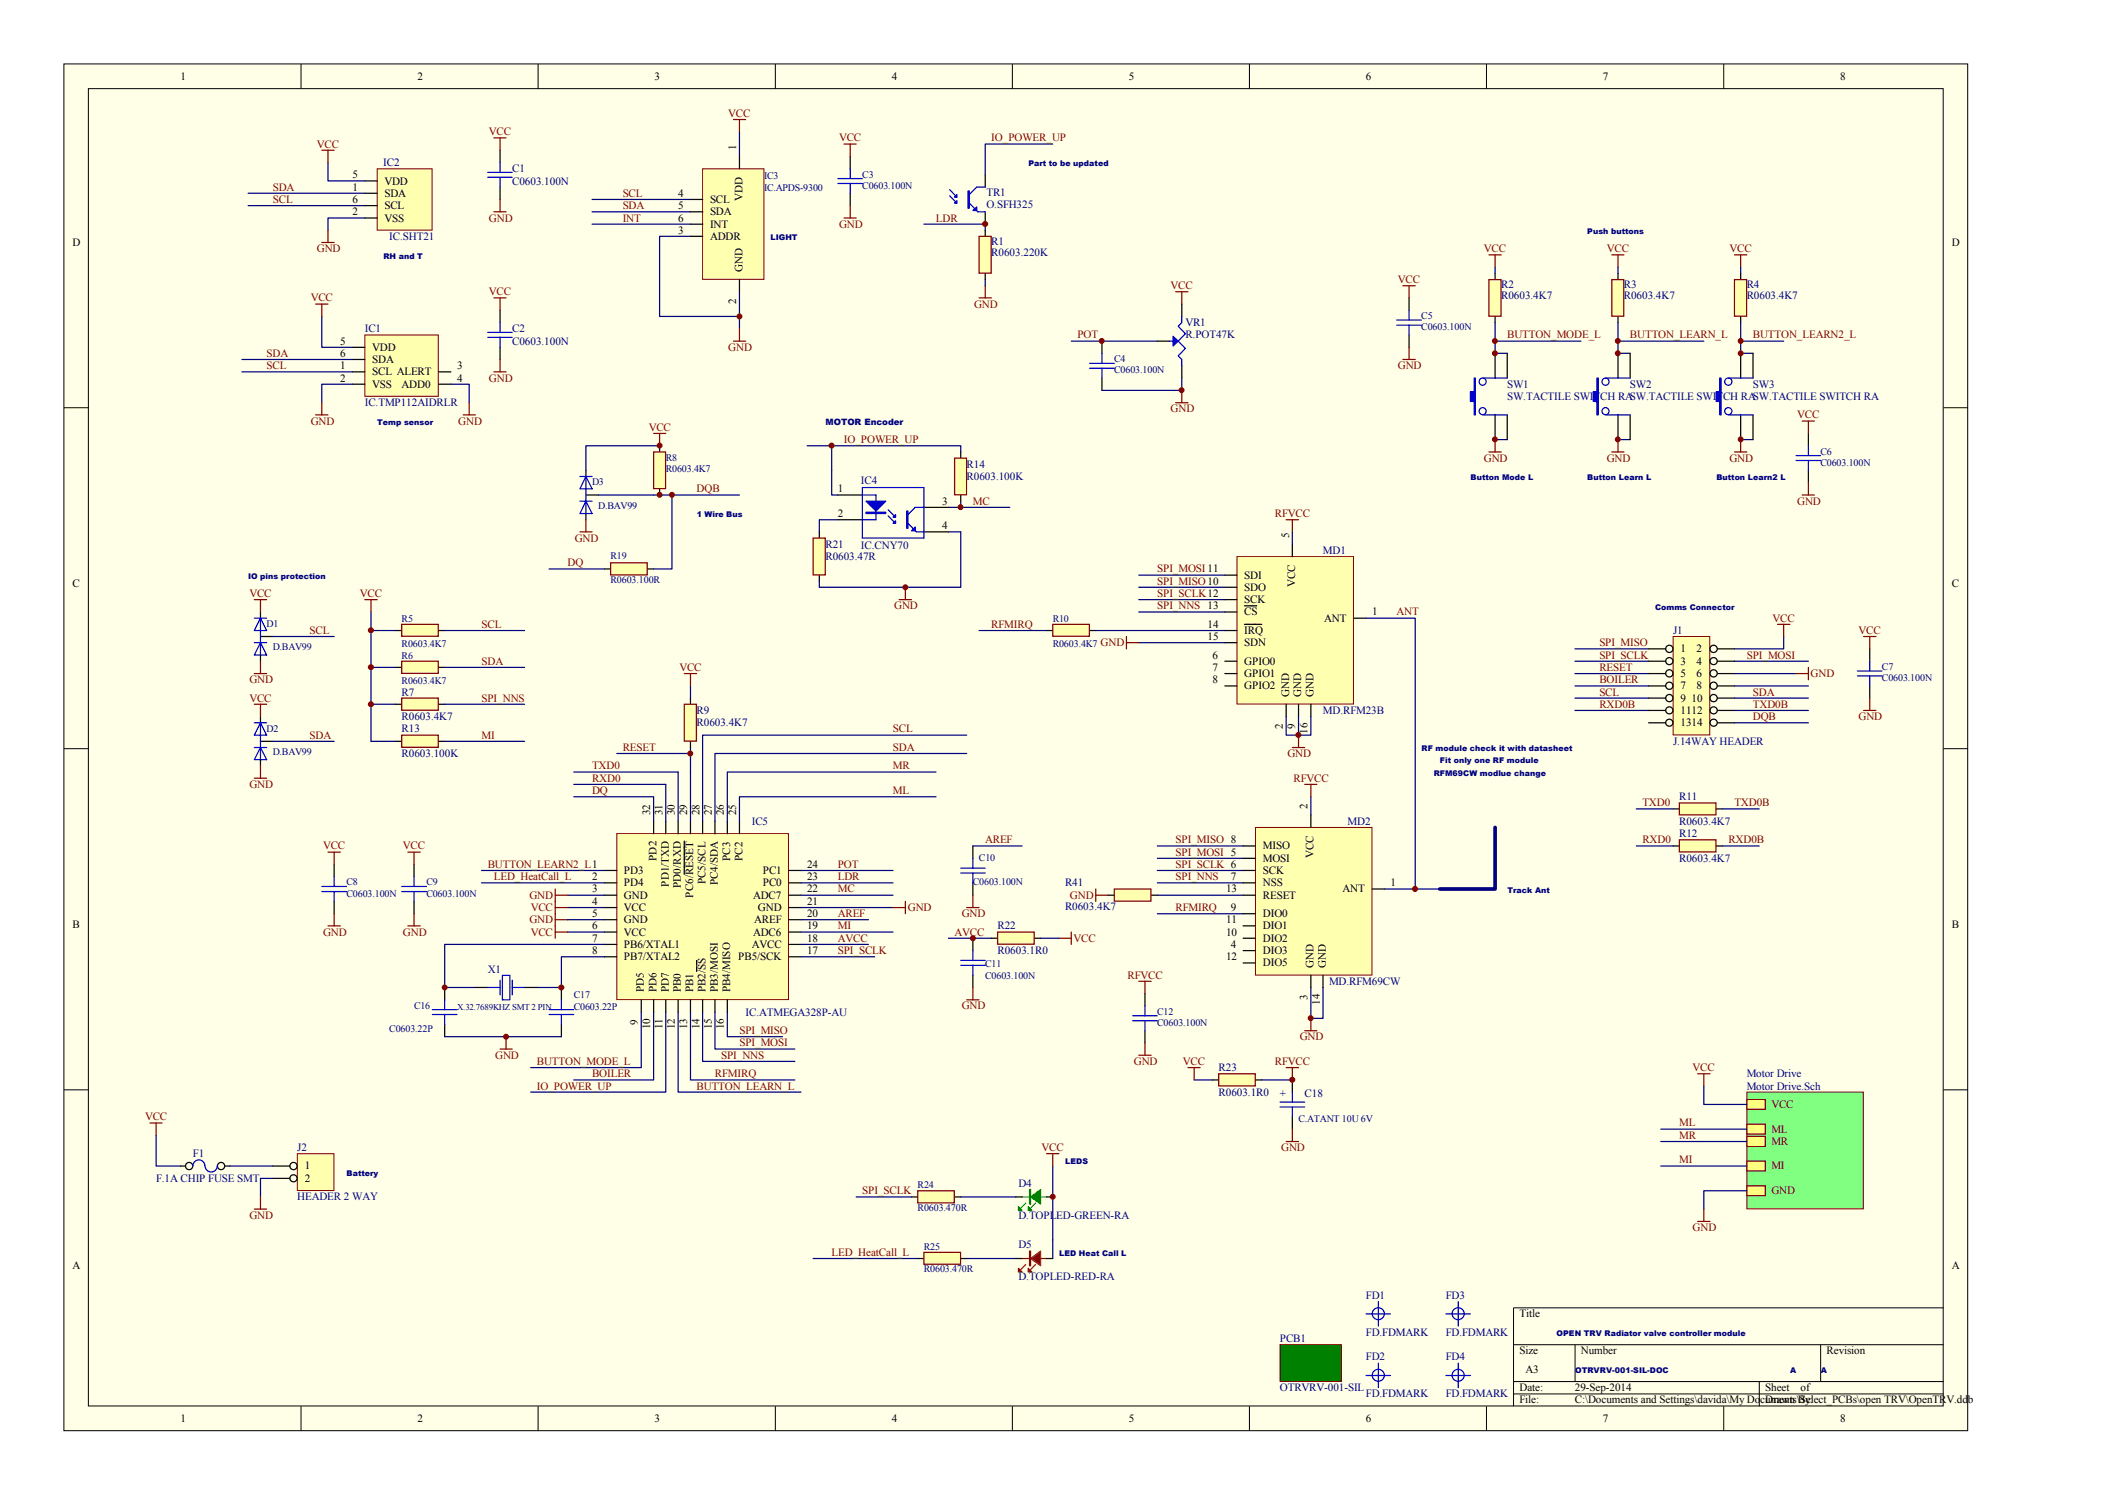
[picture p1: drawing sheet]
<svg xmlns="http://www.w3.org/2000/svg" width="420mm" height="297mm" viewBox="0 0 420 297" stroke-linecap="round" stroke-linejoin="round" font-family="sans-serif">
<defs><g id="words">
<g font-size="2.2">
<text x="35.9" y="15.9">1</text>
<text x="83" y="15.9">2</text>
<text x="130.1" y="15.9">3</text>
<text x="177.3" y="15.9">4</text>
<text x="224.4" y="15.9">5</text>
<text x="271.5" y="15.9">6</text>
<text x="318.6" y="15.9">7</text>
<text x="365.8" y="15.9">8</text>
<text x="146.3" y="29.9" transform="rotate(-90 146.3 29.9)">1</text>
<text x="70.1" y="35.5">5</text>
<text x="70.1" y="37.9">1</text>
<text x="70.1" y="40.3">6</text>
<text x="76.4" y="39.1">SDA</text>
<text x="76.4" y="36.7">VDD</text>
<text x="76.4" y="41.5">SCL</text>
<text x="134.8" y="39.1">4</text>
<text x="134.8" y="41.5">5</text>
<text x="141.1" y="40.3">SCL</text>
<text x="147.6" y="39.9" transform="rotate(-90 147.6 39.9)">VDD</text>
<text x="70.1" y="42.8">2</text>
<text x="76.4" y="44">VSS</text>
<text x="134.8" y="46.5">3</text>
<text x="134.8" y="44">6</text>
<text x="141.1" y="47.7">ADDR</text>
<text x="141.1" y="42.8">SDA</text>
<text x="141.1" y="45.2">INT</text>
<text x="14.4" y="48.9">D</text>
<text x="388" y="48.9">D</text>
<text x="147.6" y="54.1" transform="rotate(-90 147.6 54.1)">GND</text>
<text x="146.3" y="60.4" transform="rotate(-90 146.3 60.4)">2</text>
<text x="67.6" y="70.9">6</text>
<text x="67.6" y="68.5">5</text>
<text x="74" y="69.7">VDD</text>
<text x="67.6" y="75.8">2</text>
<text x="67.6" y="73.3">1</text>
<text x="74" y="72.1">SDA</text>
<text x="74" y="77">VSS</text>
<text x="74" y="74.6">SCL ALERT</text>
<text x="79.8" y="77">ADD0</text>
<text x="90.8" y="75.8">4</text>
<text x="90.8" y="73.3">3</text>
<text x="166.5" y="97.8">1</text>
<text x="187.3" y="100.3">3</text>
<text x="166.5" y="102.7">2</text>
<text x="187.3" y="105.2">4</text>
<text x="256.2" y="106.9" transform="rotate(-90 256.2 106.9)">5</text>
<text x="14.4" y="116.6">C</text>
<text x="247.3" y="117.4">SDO</text>
<text x="247.3" y="114.9">SDI</text>
<text x="247.3" y="119.8">SCK</text>
<text x="257.4" y="116.7" transform="rotate(-90 257.4 116.7)">VCC</text>
<text x="388" y="116.6">C</text>
<text x="240" y="124.7">14</text>
<text x="247.3" y="122.3">CS</text>
<text x="247.3" y="126">IRQ</text>
<text x="263.2" y="123.5">ANT</text>
<text x="272.7" y="122.3">1</text>
<text x="240" y="127.2">15</text>
<text x="241" y="130.8">6</text>
<text x="247.3" y="128.4">SDN</text>
<text x="334" y="129.6">1</text>
<text x="337.2" y="129.6">2</text>
<text x="241" y="133.3">7</text>
<text x="241" y="135.7">8</text>
<text x="247.3" y="132.1">GPIO0</text>
<text x="247.3" y="134.5">GPIO1</text>
<text x="247.3" y="137">GPIO2</text>
<text x="334" y="132.1">3</text>
<text x="334" y="134.5">5</text>
<text x="334" y="137">7</text>
<text x="337.2" y="132.1">4</text>
<text x="337.2" y="134.5">6</text>
<text x="337.2" y="137">8</text>
<text x="256.2" y="138.5" transform="rotate(-90 256.2 138.5)">GND</text>
<text x="258.6" y="138.5" transform="rotate(-90 258.6 138.5)">GND</text>
<text x="261.1" y="138.5" transform="rotate(-90 261.1 138.5)">GND</text>
<text x="334" y="139.4">9</text>
<text x="334" y="141.8">1112</text>
<text x="336.2" y="139.4">10</text>
<text x="255" y="144.8" transform="rotate(-90 255 144.8)">2</text>
<text x="257.4" y="144.8" transform="rotate(-90 257.4 144.8)">9</text>
<text x="259.9" y="145.8" transform="rotate(-90 259.9 145.8)">16</text>
<text x="334" y="144.3">1314</text>
<text x="129.2" y="161.9" transform="rotate(-90 129.2 161.9)">32</text>
<text x="131.7" y="161.9" transform="rotate(-90 131.7 161.9)">31</text>
<text x="134.1" y="161.9" transform="rotate(-90 134.1 161.9)">30</text>
<text x="136.6" y="161.9" transform="rotate(-90 136.6 161.9)">29</text>
<text x="139" y="161.9" transform="rotate(-90 139 161.9)">28</text>
<text x="141.5" y="161.9" transform="rotate(-90 141.5 161.9)">27</text>
<text x="143.9" y="161.9" transform="rotate(-90 143.9 161.9)">26</text>
<text x="146.3" y="161.9" transform="rotate(-90 146.3 161.9)">25</text>
<text x="259.9" y="160.7" transform="rotate(-90 259.9 160.7)">2</text>
<text x="124" y="173.6">PD3</text>
<text x="130.5" y="171" transform="rotate(-90 130.5 171)">PD2</text>
<text x="145.1" y="171" transform="rotate(-90 145.1 171)">PC3</text>
<text x="147.6" y="171" transform="rotate(-90 147.6 171)">PC2</text>
<text x="151.6" y="173.6">PC1</text>
<text x="160.4" y="172.4">24</text>
<text x="251" y="171.2">MOSI</text>
<text x="251" y="173.6">SCK</text>
<text x="251" y="168.8">MISO</text>
<text x="261.1" y="170.5" transform="rotate(-90 261.1 170.5)">VCC</text>
<text x="117.7" y="179.8">4</text>
<text x="117.7" y="174.8">2</text>
<text x="117.7" y="177.3">3</text>
<text x="124" y="176.1">PD4</text>
<text x="124" y="178.5">GND</text>
<text x="132.9" y="176.1" transform="rotate(-90 132.9 176.1)">PD1/TXD</text>
<text x="135.3" y="176.4" transform="rotate(-90 135.3 176.4)">PD0/RXD</text>
<text x="137.8" y="178.3" transform="rotate(-90 137.8 178.3)">PC6/RESET</text>
<text x="140.2" y="175.6" transform="rotate(-90 140.2 175.6)">PC5/SCL</text>
<text x="142.7" y="175.9" transform="rotate(-90 142.7 175.9)">PC4/SDA</text>
<text x="149.7" y="178.5">ADC7</text>
<text x="151.6" y="176.1">PC0</text>
<text x="160.4" y="179.8">21</text>
<text x="160.4" y="177.3">22</text>
<text x="160.4" y="174.8">23</text>
<text x="243.7" y="177.3">13</text>
<text x="244.7" y="174.8">7</text>
<text x="251" y="176.1">NSS</text>
<text x="251" y="178.5">RESET</text>
<text x="266.8" y="177.3">ANT</text>
<text x="276.4" y="176.1">1</text>
<text x="14.4" y="184.4">B</text>
<text x="117.7" y="182.2">5</text>
<text x="117.7" y="184.6">6</text>
<text x="124" y="181">VCC</text>
<text x="124" y="183.4">GND</text>
<text x="124" y="185.9">VCC</text>
<text x="149.7" y="185.9">ADC6</text>
<text x="149.9" y="183.4">AREF</text>
<text x="150.7" y="181">GND</text>
<text x="160.4" y="184.6">19</text>
<text x="160.4" y="182.2">20</text>
<text x="243.7" y="185.9">10</text>
<text x="243.7" y="183.4">11</text>
<text x="244.7" y="181">9</text>
<text x="251" y="182.2">DIO0</text>
<text x="251" y="184.6">DIO1</text>
<text x="388" y="184.4">B</text>
<text x="117.7" y="187.1">7</text>
<text x="117.7" y="189.5">8</text>
<text x="124" y="188.3">PB6/XTAL1</text>
<text x="124" y="190.8">PB7/XTAL2</text>
<text x="146.8" y="190.8">PB5/SCK</text>
<text x="149.4" y="188.3">AVCC</text>
<text x="160.4" y="189.5">17</text>
<text x="160.4" y="187.1">18</text>
<text x="243.7" y="190.8">12</text>
<text x="244.7" y="188.3">4</text>
<text x="251" y="189.5">DIO3</text>
<text x="251" y="187.1">DIO2</text>
<text x="251" y="192">DIO5</text>
<text x="128" y="197.2" transform="rotate(-90 128 197.2)">PD5</text>
<text x="130.5" y="197.2" transform="rotate(-90 130.5 197.2)">PD6</text>
<text x="132.9" y="197.2" transform="rotate(-90 132.9 197.2)">PD7</text>
<text x="135.3" y="197.2" transform="rotate(-90 135.3 197.2)">PB0</text>
<text x="137.8" y="197.2" transform="rotate(-90 137.8 197.2)">PB1</text>
<text x="140.2" y="197.2" transform="rotate(-90 140.2 197.2)">PB2/SS</text>
<text x="142.7" y="197.2" transform="rotate(-90 142.7 197.2)">PB3/MOSI</text>
<text x="145.1" y="197.2" transform="rotate(-90 145.1 197.2)">PB4/MISO</text>
<text x="261.1" y="192.3" transform="rotate(-90 261.1 192.3)">GND</text>
<text x="263.5" y="192.3" transform="rotate(-90 263.5 192.3)">GND</text>
<text x="126.8" y="203.5" transform="rotate(-90 126.8 203.5)">9</text>
<text x="259.9" y="198.6" transform="rotate(-90 259.9 198.6)">3</text>
<text x="262.3" y="199.6" transform="rotate(-90 262.3 199.6)">14</text>
<text x="129.2" y="204.5" transform="rotate(-90 129.2 204.5)">10</text>
<text x="131.7" y="204.5" transform="rotate(-90 131.7 204.5)">11</text>
<text x="134.1" y="204.5" transform="rotate(-90 134.1 204.5)">12</text>
<text x="136.6" y="204.5" transform="rotate(-90 136.6 204.5)">13</text>
<text x="139" y="204.5" transform="rotate(-90 139 204.5)">14</text>
<text x="141.5" y="204.5" transform="rotate(-90 141.5 204.5)">15</text>
<text x="143.9" y="204.5" transform="rotate(-90 143.9 204.5)">16</text>
<text x="60.6" y="232.3">1</text>
<text x="60.6" y="234.8">2</text>
<text x="14.4" y="252.1">A</text>
<text x="388" y="252.1">A</text>
<text x="302" y="261.7">Title</text>
<text x="302" y="269">Size</text>
<text x="314.2" y="269">Number</text>
<text x="363.1" y="269">Revision</text>
<text x="303.3" y="272.7">A3</text>
<text x="302" y="276.4">Date:</text>
<text x="302" y="278.8">File:</text>
<text x="313" y="276.4">29-Sep-2014</text>
<text x="313" y="278.8">C:\Documents and Settings\davida\My Do</text>
<text x="349.9" y="278.8">cuments\By:</text>
<text x="350.9" y="276.4">Sheet</text>
<text x="350.9" y="278.8">Drawn Select_PCBs\open TRV\OpenTRV.dd</text>
<text x="357.9" y="276.4">of</text>
<text x="391.2" y="278.8">b</text>
<text x="35.9" y="282.5">1</text>
<text x="83" y="282.5">2</text>
<text x="130.1" y="282.5">3</text>
<text x="177.3" y="282.5">4</text>
<text x="224.4" y="282.5">5</text>
<text x="271.5" y="282.5">6</text>
<text x="318.6" y="282.5">7</text>
<text x="365.8" y="282.5">8</text>
</g>
<g font-size="2.2" fill="#800000">
<text x="144.8" y="23.2">VCC</text>
<text x="63" y="29.3">VCC</text>
<text x="97.2" y="26.9">VCC</text>
<text x="166.8" y="28.1">VCC</text>
<text x="197" y="28.1">IO_POWER_UP</text>
<text x="54.2" y="37.9">SDA</text>
<text x="54.2" y="40.3">SCL</text>
<text x="123.8" y="41.5">SDA</text>
<text x="123.8" y="39.1">SCL</text>
<text x="97.2" y="44">GND</text>
<text x="123.8" y="44">INT</text>
<text x="166.8" y="45.2">GND</text>
<text x="186" y="44">LDR</text>
<text x="63" y="50.1">GND</text>
<text x="295" y="50.1">VCC</text>
<text x="319.4" y="50.1">VCC</text>
<text x="343.8" y="50.1">VCC</text>
<text x="61.8" y="59.9">VCC</text>
<text x="97.2" y="58.7">VCC</text>
<text x="232.7" y="57.5">VCC</text>
<text x="277.9" y="56.2">VCC</text>
<text x="193.6" y="61.1">GND</text>
<text x="53" y="70.9">SDA</text>
<text x="144.8" y="69.7">GND</text>
<text x="214.1" y="67.2">POT</text>
<text x="299.6" y="67.2">BUTTON_MODE_L</text>
<text x="324" y="67.2">BUTTON_LEARN_L</text>
<text x="348.4" y="67.2">BUTTON_LEARN2_L</text>
<text x="53" y="73.3">SCL</text>
<text x="97.2" y="75.8">GND</text>
<text x="277.9" y="73.3">GND</text>
<text x="232.7" y="81.9">GND</text>
<text x="357.2" y="83.1">VCC</text>
<text x="61.8" y="84.3">GND</text>
<text x="91.1" y="84.3">GND</text>
<text x="128.9" y="85.6">VCC</text>
<text x="167.8" y="88">IO_POWER_UP</text>
<text x="295" y="91.7">GND</text>
<text x="319.4" y="91.7">GND</text>
<text x="343.8" y="91.7">GND</text>
<text x="138.5" y="97.8">DQB</text>
<text x="193.4" y="100.3">MC</text>
<text x="357.2" y="100.3">GND</text>
<text x="114.2" y="107.6">GND</text>
<text x="253.4" y="102.7">RFVCC</text>
<text x="112.8" y="112.5">DQ</text>
<text x="230" y="113.7">SPI_MOSI11</text>
<text x="49.6" y="118.6">VCC</text>
<text x="71.5" y="118.6">VCC</text>
<text x="230" y="118.6">SPI_SCLK12</text>
<text x="230" y="116.2">SPI_MISO10</text>
<text x="61.5" y="126">SCL</text>
<text x="95.7" y="124.7">SCL</text>
<text x="177.7" y="121">GND</text>
<text x="197" y="124.7">RFMIRQ</text>
<text x="230" y="121">SPI_NNS 13</text>
<text x="277.6" y="122.3">ANT</text>
<text x="352.3" y="123.5">VCC</text>
<text x="369.4" y="126">VCC</text>
<text x="317.9" y="128.4">SPI_MISO</text>
<text x="317.9" y="130.8">SPI_SCLK</text>
<text x="347.2" y="130.8">SPI_MOSI</text>
<text x="49.6" y="135.7">GND</text>
<text x="95.7" y="132.1">SDA</text>
<text x="135" y="133.3">VCC</text>
<text x="317.9" y="133.3">RESET</text>
<text x="317.9" y="135.7">BOILER</text>
<text x="359.9" y="134.5">GND</text>
<text x="49.6" y="139.4">VCC</text>
<text x="95.7" y="139.4">SPI_NNS</text>
<text x="317.9" y="138.2">SCL</text>
<text x="317.9" y="140.6">RXD0B</text>
<text x="348.4" y="138.2">SDA</text>
<text x="348.4" y="140.6">TXD0B</text>
<text x="348.4" y="143.1">DQB</text>
<text x="369.4" y="143.1">GND</text>
<text x="61.5" y="146.7">SDA</text>
<text x="95.7" y="146.7">MI</text>
<text x="123.8" y="149.2">RESET</text>
<text x="177.5" y="149.2">SDA</text>
<text x="177.5" y="145.5">SCL</text>
<text x="117.7" y="152.8">TXD0</text>
<text x="117.7" y="155.3">RXD0</text>
<text x="177.5" y="152.8">MR</text>
<text x="255.9" y="150.4">GND</text>
<text x="257.1" y="155.3">RFVCC</text>
<text x="49.6" y="156.5">GND</text>
<text x="117.7" y="157.7">DQ</text>
<text x="177.5" y="157.7">ML</text>
<text x="326.4" y="160.2">TXD0</text>
<text x="344.7" y="160.2">TXD0B</text>
<text x="195.8" y="167.5">AREF</text>
<text x="233.7" y="167.5">SPI_MISO 8</text>
<text x="326.4" y="167.5">RXD0</text>
<text x="343.5" y="167.5">RXD0B</text>
<text x="64.2" y="168.8">VCC</text>
<text x="80.1" y="168.8">VCC</text>
<text x="96.9" y="172.4">BUTTON_LEARN2_L1</text>
<text x="166.5" y="172.4">POT</text>
<text x="233.7" y="172.4">SPI_SCLK 6</text>
<text x="233.7" y="170">SPI_MOSI 5</text>
<text x="98.2" y="174.8">LED_HeatCall_L</text>
<text x="105.2" y="178.5">GND</text>
<text x="166.5" y="177.3">MC</text>
<text x="166.5" y="174.8">LDR</text>
<text x="212.7" y="178.5">GND</text>
<text x="233.7" y="174.8">SPI_NNS</text>
<text x="64.2" y="185.9">GND</text>
<text x="80.1" y="185.9">GND</text>
<text x="105.2" y="183.4">GND</text>
<text x="105.5" y="181">VCC</text>
<text x="105.5" y="185.9">VCC</text>
<text x="166.5" y="182.2">AREF</text>
<text x="166.5" y="184.6">MI</text>
<text x="180.5" y="181">GND</text>
<text x="189.7" y="185.9">AVCC</text>
<text x="191.2" y="182.2">GND</text>
<text x="233.7" y="181">RFMIRQ</text>
<text x="166.5" y="187.1">AVCC</text>
<text x="166.5" y="189.5">SPI_SCLK</text>
<text x="213.4" y="187.1">VCC</text>
<text x="224.1" y="194.4">RFVCC</text>
<text x="191.2" y="200.5">GND</text>
<text x="147" y="205.4">SPI_MISO</text>
<text x="147" y="207.9">SPI_MOSI</text>
<text x="258.3" y="206.7">GND</text>
<text x="98.4" y="210.3">GND</text>
<text x="106.7" y="211.5">BUTTON_MODE_L</text>
<text x="117.7" y="214">BOILER</text>
<text x="142.1" y="214">RFMIRQ</text>
<text x="143.3" y="210.3">SPI_NNS</text>
<text x="225.4" y="211.5">GND</text>
<text x="235.1" y="211.5">VCC</text>
<text x="253.4" y="211.5">RFVCC</text>
<text x="336.4" y="212.8">VCC</text>
<text x="106.7" y="216.5">IO_POWER_UP</text>
<text x="138.5" y="216.5">BUTTON_LEARN_L</text>
<text x="352.1" y="220.1">VCC</text>
<text x="28.8" y="222.6">VCC</text>
<text x="333.8" y="223.8">ML</text>
<text x="333.8" y="226.2">MR</text>
<text x="352.1" y="225">ML</text>
<text x="352.1" y="227.5">MR</text>
<text x="207" y="228.7">VCC</text>
<text x="254.7" y="228.7">GND</text>
<text x="333.8" y="231.1">MI</text>
<text x="352.1" y="232.3">MI</text>
<text x="171.4" y="237.2">SPI_SCLK</text>
<text x="352.1" y="237.2">GND</text>
<text x="49.6" y="242.1">GND</text>
<text x="336.4" y="244.6">GND</text>
<text x="165.3" y="249.5">LED_HeatCall_L</text>
</g>
<g font-size="2.2" fill="#000080">
<text x="76.2" y="33">IC2</text>
<text x="101.8" y="34.2">C1</text>
<text x="101.8" y="36.7">C0603.100N</text>
<text x="196.1" y="38.9">TR1</text>
<text x="196.1" y="41.3">O.SFH325</text>
<text x="77.4" y="47.7">IC.SHT21</text>
<text x="197" y="48.7">R1</text>
<text x="197" y="50.9">R0603.220K</text>
<text x="298.4" y="57.2">R2</text>
<text x="298.4" y="59.4">R0603.4K7</text>
<text x="322.8" y="57.2">R3</text>
<text x="322.8" y="59.4">R0603.4K7</text>
<text x="347.2" y="57.2">R4</text>
<text x="347.2" y="59.4">R0603.4K7</text>
<text x="235.6" y="64.8">VR1</text>
<text x="72.5" y="66">IC1</text>
<text x="101.8" y="66">C2</text>
<text x="101.8" y="68.5">C0603.100N</text>
<text x="235.6" y="67.2">R.POT47K</text>
<text x="299.6" y="77">SW1</text>
<text x="324" y="77">SW2</text>
<text x="348.4" y="77">SW3</text>
<text x="72.5" y="80.7">IC.TMP112AIDRLR</text>
<text x="299.6" y="79.5">SW.TACTILE SWIT</text>
<text x="318.1" y="79.5">CH RASW.TACTILE SWIT</text>
<text x="342.5" y="79.5">CH RASW.TACTILE SWITCH RA</text>
<text x="192.1" y="92.9">R14</text>
<text x="192.1" y="95.4">R0603.100K</text>
<text x="171.1" y="96.1">IC4</text>
<text x="164.1" y="108.8">R21</text>
<text x="164.1" y="111.3">R0603.47R</text>
<text x="171.1" y="109.1">IC.CNY70</text>
<text x="263" y="110">MD1</text>
<text x="332.5" y="126">J1</text>
<text x="79.8" y="138.2">R7</text>
<text x="79.8" y="143.1">R0603.4K7</text>
<text x="138.5" y="141.8">R9</text>
<text x="263" y="141.8">MD.RFM23B</text>
<text x="79.8" y="145.5">R13</text>
<text x="138.5" y="144.3">R0603.4K7</text>
<text x="332.5" y="148">J.14WAY HEADER</text>
<text x="79.8" y="150.4">R0603.100K</text>
<text x="333.8" y="159">R11</text>
<text x="149.4" y="163.8">IC5</text>
<text x="267.9" y="163.8">MD2</text>
<text x="333.8" y="163.8">R0603.4K7</text>
<text x="333.8" y="166.3">R12</text>
<text x="333.8" y="171.2">R0603.4K7</text>
<text x="211.7" y="176.1">R41</text>
<text x="198.3" y="184.6">R22</text>
<text x="211.7" y="180.7">R0603.4K7</text>
<text x="198.3" y="189.5">R0603.1R0</text>
<text x="96.9" y="193.2">X1</text>
<text x="264.2" y="195.7">MD.RFM69CW</text>
<text x="148.2" y="201.8">IC.ATMEGA328P-AU</text>
<text x="242.2" y="212.8">R23</text>
<text x="347.2" y="214">Motor Drive</text>
<text x="242.2" y="217.7">R0603.1R0</text>
<text x="254.4" y="217.9">+</text>
<text x="259.3" y="217.9">C18</text>
<text x="347.2" y="216.5">Motor Drive.Sch</text>
<text x="38.4" y="229.9">F1</text>
<text x="59.1" y="228.7">J2</text>
<text x="31" y="234.8">F.1A CHIP FUSE SMT</text>
<text x="59.1" y="238.5">HEADER 2 WAY</text>
<text x="202.4" y="235.8">D4</text>
<text x="202.4" y="242.1">D.TOPLED-GREEN-RA</text>
<text x="202.4" y="248">D5</text>
<text x="202.4" y="254.3">D.TOPLED-RED-RA</text>
<text x="271.5" y="258">FD1</text>
<text x="287.4" y="258">FD3</text>
<text x="254.4" y="266.6">PCB1</text>
<text x="271.5" y="265.3">FD.FDMARK</text>
<text x="287.4" y="265.3">FD.FDMARK</text>
<text x="271.5" y="270.3">FD2</text>
<text x="287.4" y="270.3">FD4</text>
<text x="254.4" y="276.4">OTRVRV-001-SIL</text>
<text x="271.5" y="277.6">FD.FDMARK</text>
<text x="287.4" y="277.6">FD.FDMARK</text>
</g>
<g font-size="2" fill="#000080">
<text x="151.9" y="35.5">IC3</text>
<text x="171.4" y="35.3">C3</text>
<text x="151.9" y="37.9">IC.APDS-9300</text>
<text x="171.4" y="37.5">C0603.100N</text>
<text x="282.5" y="63.4">C5</text>
<text x="282.5" y="65.6">C0603.100N</text>
<text x="221.5" y="71.9">C4</text>
<text x="221.5" y="74.1">C0603.100N</text>
<text x="132.3" y="91.5">R8</text>
<text x="132.3" y="93.7">R0603.4K7</text>
<text x="361.8" y="90.3">C6</text>
<text x="361.8" y="92.5">C0603.100N</text>
<text x="117.7" y="96.4">D3</text>
<text x="118.9" y="101.1">D.BAV99</text>
<text x="121.4" y="111.1">R19</text>
<text x="121.4" y="115.8">R0603.100R</text>
<text x="53" y="124.6">D1</text>
<text x="79.8" y="123.6">R5</text>
<text x="209.2" y="123.6">R10</text>
<text x="54.2" y="129.2">D.BAV99</text>
<text x="79.8" y="128.4">R0603.4K7</text>
<text x="79.8" y="130.9">R6</text>
<text x="209.2" y="128.4">R0603.4K7 GND</text>
<text x="79.8" y="135.8">R0603.4K7</text>
<text x="374.1" y="133.1">C7</text>
<text x="374.1" y="135.3">C0603.100N</text>
<text x="53" y="145.3">D2</text>
<text x="54.2" y="150">D.BAV99</text>
<text x="194.6" y="171">C10</text>
<text x="68.9" y="175.9">C8</text>
<text x="68.9" y="178.1">C0603.100N</text>
<text x="84.7" y="175.9">C9</text>
<text x="84.7" y="178.1">C0603.100N</text>
<text x="193.4" y="175.9">C0603.100N</text>
<text x="195.8" y="192.1">C11</text>
<text x="195.8" y="194.5">C0603.100N</text>
<text x="82.3" y="200.4">C16</text>
<text x="114" y="198.2">C17</text>
<text x="114" y="200.6">C0603.22P</text>
<text x="230" y="201.6">C12</text>
<text x="230" y="203.8">C0603.100N</text>
<text x="77.4" y="205">C0603.22P</text>
<text x="258.1" y="222.9">C.ATANT 10U 6V</text>
<text x="182.4" y="236.1">R24</text>
<text x="182.4" y="240.5">R0603.470R</text>
<text x="183.6" y="248.3">R25</text>
<text x="183.6" y="252.7">R0603.470R</text>
</g>
<text font-size="1.8" fill="#000080" x="90.8" y="200.7">X.32.7689KHZ SMT 2 PIN</text>
<text font-size="1.7" fill="#000080" x="164.1" y="84.3">MOTOR Encoder</text>
<g font-size="1.6" fill="#000080">
<text x="204.4" y="33">Part to be updated</text>
<text x="153.1" y="47.7">LIGHT</text>
<text x="315.5" y="46.5">Push buttons</text>
<text x="76.2" y="51.4">RH and T</text>
<text x="75" y="84.4">Temp sensor</text>
<text x="292.3" y="95.4">Button Mode L</text>
<text x="315.5" y="95.4">Button Learn L</text>
<text x="341.2" y="95.4">Button Learn2 L</text>
<text x="138.5" y="102.7">1 Wire Bus</text>
<text x="49.3" y="115">IO pins protection</text>
<text x="329" y="121.1">Comms Connector</text>
<text x="282.6" y="149.2">RF module check it with datasheet</text>
<text x="285" y="154.1">RFM69CW modlue change</text>
<text x="286.2" y="151.7">Fit only one RF module</text>
<text x="299.6" y="177.4">Track Ant</text>
<text x="68.9" y="233.6">Battery</text>
<text x="211.7" y="231.2">LEDS</text>
<text x="210.5" y="249.5">LED Heat Call L</text>
<text x="309.4" y="265.4">OPEN TRV Radiator valve controller module</text>
<text x="313.1" y="272.8">OTRVRV-001-SIL-DOC</text>
<text x="355.8" y="272.8">A</text>
<text x="361.9" y="272.8">A</text>
</g>
</g></defs>
<path d="M12.7 12.7h378.4v271.5h-378.4z" fill="#ffffe8"/>
<g fill="none" stroke="#000" stroke-width=".2">
<path d="M12.7 12.7h378.4v271.5h-378.4zM17.6 17.6h368.6v261.7h-368.6zM59.8 12.7v4.9M107 12.7v4.9M154.1 12.7v4.9M201.2 12.7v4.9M248.3 12.7v4.9M295.5 12.7v4.9M342.6 12.7v4.9M12.7 81h4.9M386.3 81h4.9M12.7 148.7h4.9"/>
<path d="M386.3 148.7h4.9M12.7 216.5h4.9M386.3 216.5h4.9M386.3 259.8h-85.5v19.6M59.8 279.4v4.9M107 279.4v4.9M154.1 279.4v4.9M201.2 279.4v4.9M248.3 279.4v4.9M295.5 279.4v4.9M300.8 267.1h85.5M300.8 274.5h85.5"/>
<path d="M300.8 276.9h85.5M313.1 267.1v7.4M342.6 279.4v4.9M349.7 274.5v4.9M361.9 267.1v7.4"/>
</g>
<path d="M347.3 217h23.1v23.2h-23.1z" fill="#80ff80"/>
<path d="M347.2 217h23.2v23.2h-23.2z" fill="none" stroke="#800000" stroke-width=".2"/>
<g fill="#ffff80" stroke="#800000" stroke-width=".24">
<path d="M347.2 218.4h3.7v2h-3.7z" fill-rule="evenodd"/>
<path d="M347.2 223.4h3.7v1.9h-3.7z" fill-rule="evenodd"/>
<path d="M347.2 225.8h3.7v2h-3.7z" fill-rule="evenodd"/>
<path d="M347.2 230.7h3.7v1.9h-3.7z" fill-rule="evenodd"/>
<path d="M347.2 235.6h3.7v1.9h-3.7z" fill-rule="evenodd"/>
</g>
<path d="M254.5 267.2h12.1v7.2h-12.1z" fill="#008000"/>
<path d="M254.4 267.1h12.2v7.3h-12.2z" fill="none" stroke="#800000" stroke-width=".2"/>
<g fill="none" stroke="#00f" stroke-width=".24">
<path d="M274 258.6v4.8M289.9 258.6v4.8M271.5 261h4.9M271.5 273.3h4.9M274 270.8v4.9M287.4 261h4.9M287.4 273.3h4.9M289.9 270.8v4.9"/>
<circle cx="274" cy="273.2" r="1.2"/>
<circle cx="274" cy="261" r="1.2"/>
<circle cx="289.8" cy="273.2" r="1.2"/>
<circle cx="289.8" cy="261" r="1.2"/>
</g>
<path d="M338.7 215.8v3.6h8.5M330.1 224.3h17.1M330.1 226.8h17.1M330.1 231.6h17.1M347.2 236.6h-8.5v3.6" fill="none" stroke="#000080" stroke-width=".24"/>
<path d="M337.4 213.3h2.5M338.7 213.3v2.5M337.4 242.7h2.5M338.7 240.2v2.5" fill="none" stroke="#800000" stroke-width=".24"/>
<path d="M75 33.6h10.9v12.1h-10.9z" fill="#ffffb0"/>
<path d="M75 33.5h10.9v12.2h-10.9z" fill="none" stroke="#800000" stroke-width=".2"/>
<path d="M72.5 38.4h2.5M72.5 35.9h2.5M72.5 43.3h2.5M72.5 40.9h2.5" fill="none" stroke="#000" stroke-width=".24"/>
<path d="M314.2 67.8h-17v2.4M338.7 67.8h-17.1v2.4" fill="none" stroke="#000080" stroke-width=".24"/>
<path d="M296 89.8h2.4M297.2 87.3v2.5M320.4 89.8h2.4M321.6 87.3v2.5" fill="none" stroke="#800000" stroke-width=".24"/>
<path d="M122.6 165.7h34.1v32.9h-34.1z" fill="#ffffb0"/>
<path d="M122.6 165.6h34.1v33h-34.1z" fill="none" stroke="#800000" stroke-width=".2"/>
<g fill="none" stroke="#000" stroke-width=".24">
<path d="M120.1 177.8h2.5M120.1 175.4h2.5M120.1 172.9h2.5M129.9 163.2v2.4M132.3 163.2v2.4M134.8 163.2v2.4M136 167.1v6.6M137.2 163.2v2.4M139.7 163.2v2.4M142.1 163.2v2.4M144.6 163.2v2.4M147 163.2v2.4"/>
<path d="M156.8 177.8h2.4M156.8 175.4h2.4M156.8 172.9h2.4M120.1 180.3h2.5M120.1 182.7h2.5M120.1 185.2h2.5M120.1 187.6h2.5M120.1 190.1h2.5M127.5 198.6v2.5M129.9 198.6v2.5M132.3 198.6v2.5M134.8 198.6v2.5"/>
<path d="M137.2 198.6v2.5M138.5 190.8v1M138.5 192v1M139.7 198.6v2.5M142.1 198.6v2.5M144.6 198.6v2.5M156.8 180.3h2.4M156.8 182.7h2.4M156.8 185.2h2.4M156.8 187.6h2.4M156.8 190.1h2.4M181.2 237.8h1.2"/>
<path d="M189.7 237.8h1.3"/>
</g>
<path d="M191 237.8h10.9M209.3 231.6v6.2" fill="none" stroke="#000080" stroke-width=".24"/>
<path d="M208 229.2h2.5M209.3 229.2v2.4" fill="none" stroke="#800000" stroke-width=".24"/>
<path d="M182.4 236.6h7.3v2.4h-7.3z" fill-rule="evenodd" fill="#ffffb0" stroke="#800000" stroke-width=".24"/>
<g fill="none" stroke="#000080" stroke-width=".24">
<path d="M137.2 136.3v2.4M114 158.3h15.9v4.9M114 155.8h18.3v7.4M114 153.4h20.8v9.8M122.6 149.7h14.6M137.2 148.5v14.7M192.2 149.7h-50.1v13.5M95.7 172.9h24.4M95.7 175.4h24.4M159.2 190.1h14.7M188.5 186.4h8.6M142.1 201.1v7.3h15.9"/>
<path d="M144.6 201.1v4.9h10.9M170.2 237.8h11M192.2 250h9.7"/>
</g>
<path d="M193.4 168.1v2.4M193.4 175.4v2.4M193.4 186.4v2.4M193.4 193.8v2.4M182.4 250h1.2M191 250h1.2" fill="none" stroke="#000" stroke-width=".24"/>
<path d="M191 173.4h4.8M191 172.5h4.8M193.4 170.5v2M193.4 173.4v2M191 190.8h4.8M191 191.8h4.8M193.4 188.8v2M193.4 191.8v2" fill="none" stroke="#00f" stroke-width=".24"/>
<path d="M136 133.8h2.5M137.2 133.8v2.5M193.4 177.8v2.5M110.4 181.5v2.4M110.4 182.7h2.4M192.2 180.3h2.4M210.5 186.4h2.4M212.9 185.2v2.4" fill="none" stroke="#800000" stroke-width=".24"/>
<path d="M183.6 248.8h7.3v2.4h-7.3z" fill-rule="evenodd" fill="#ffffb0" stroke="#800000" stroke-width=".24"/>
<g fill="none" stroke="#000080" stroke-width=".24">
<path d="M186.1 158.3h-39.1v4.9M186.1 153.4h-41.5v9.8M192.2 146h-52.5v17.2M159.2 172.9h18.3M159.2 175.4h18.3M120.1 190.1h-8.5v6.1h-4.9M120.1 187.6h-31.7v8.6h6.1M88.4 206h23.2M127.5 201.1v11h-22M129.9 201.1v13.4h-15.9M132.3 201.1v15.9h-26.8M134.8 201.1v15.9h24.4"/>
<path d="M161.6 250h20.8M209.3 246.3v3.7"/>
</g>
<path d="M82.3 171.7v2.5M82.3 179.1v2.4M88.4 196.2v2.4M111.6 196.2v2.4M88.4 203.5v2.5M111.6 203.5v2.5" fill="none" stroke="#000" stroke-width=".24"/>
<path d="M79.8 176.1h5M79.8 177.1h5M82.3 174.2v1.9M82.3 177.1v2M88.4 198.6v2M111.6 198.6v2M85.9 200.6h4.9M85.9 201.5h4.9M88.4 201.5v2M109.1 200.6h4.9M109.1 201.5h4.9M111.6 201.5v2" fill="none" stroke="#00f" stroke-width=".24"/>
<path d="M81.1 169.3h2.4M82.3 169.3v2.4M81.1 183.9h2.4M82.3 181.5v2.4M99.4 208.4h2.4M100.6 206v2.4" fill="none" stroke="#800000" stroke-width=".24"/>
<path d="M72.6 66.6h14.5v12.1h-14.5z" fill="#ffffb0"/>
<path d="M72.5 66.5h14.6v12.2h-14.6z" fill="none" stroke="#800000" stroke-width=".2"/>
<path d="M169 31.1v2.4M169 38.4v2.5M70.1 71.4h2.4M70.1 76.3h2.4M70.1 69h2.4M70.1 73.9h2.4M87.2 76.3h2.4M87.2 73.9h2.4M99.4 61.6v2.5M99.4 69v2.4" fill="none" stroke="#000" stroke-width=".24"/>
<path d="M166.5 35.5h4.9M166.5 36.4h4.9M169 33.5v2M169 36.4v2M96.9 66h4.9M96.9 67h4.9M99.4 64.1v1.9M99.4 67v2" fill="none" stroke="#00f" stroke-width=".24"/>
<g fill="none" stroke="#800000" stroke-width=".24">
<path d="M145.8 23.7h2.4M147 23.7v2.5M167.8 28.6h2.4M169 28.6v2.5M98.2 59.2h2.4M99.4 59.2v2.4M167.8 43.3h2.4M169 40.9v2.4M62.7 60.4h2.5M64 60.4v2.5M98.2 73.9h2.4M99.4 71.4v2.5"/>
<path d="M145.8 67.8h2.4M147 65.3v2.5M62.7 82.4h2.5M64 80v2.4M92.1 82.4h2.4M93.3 80v2.4"/>
</g>
<path d="M117.7 39.6h19.5M147 26.2v4.9M117.7 42.1h19.5M117.7 44.5h19.5M137.2 46.9h-6.1v16h15.9M147 58v7.3M48.1 71.4h22M48.1 73.9h22M64 62.9v6.1h6.1M70.1 76.3h-6.1v3.7M89.6 76.3h3.7v3.7" fill="none" stroke="#000080" stroke-width=".24"/>
<path d="M139.7 33.6h12.1v21.9h-12.1z" fill="#ffffb0"/>
<path d="M139.7 33.5h12.1v22h-12.1z" fill="none" stroke="#800000" stroke-width=".2"/>
<path d="M137.2 39.6h2.5M147 31.1v2.4M137.2 46.9h2.5M137.2 42.1h2.5M137.2 44.5h2.5M147 55.5v2.5M78.6 125.3h1.2M87.2 125.3h1.2" fill="none" stroke="#000" stroke-width=".24"/>
<path d="M79.8 124h7.3v2.4h-7.3z" fill-rule="evenodd" fill="#ffffb0" stroke="#800000" stroke-width=".24"/>
<path d="M78.6 132.6h1.2M87.2 132.6h1.2" fill="none" stroke="#000" stroke-width=".24"/>
<path d="M79.8 131.4h7.3v2.4h-7.3z" fill-rule="evenodd" fill="#ffffb0" stroke="#800000" stroke-width=".24"/>
<g fill="none" stroke="#000080" stroke-width=".24">
<path d="M49.3 38.4h23.2M65.2 32.3v3.6h7.3M49.3 40.9h23.2M72.5 43.3h-7.3v2.5M73.7 121.6v11h4.9M73.7 125.3h4.9M88.4 125.3h15.9M88.4 132.6h15.9M260.6 158.3v3.6M112.8 177.8h7.3M159.2 177.8h18.3M193.4 168.1h9.8"/>
<path d="M230 177.8h17.1M230 168.1h17.1M230 170.5h17.1M230 172.9h17.1M230 175.4h17.1M275.2 176.6h11M112.8 180.3h7.3M112.8 185.2h7.3M112.8 182.7h7.3M159.2 180.3h18.3M159.2 182.7h13.4M159.2 187.6h13.4"/>
<path d="M206.8 186.4h3.7M230 181.5h17.1M260.6 196.2v6.1h2.4v-6.1M137.2 201.1v13.4h20.8"/>
</g>
<g fill="none" stroke="#800000" stroke-width=".24">
<path d="M64 29.8h2.4M65.2 29.8v2.5M98.2 27.4h2.4M99.4 27.4v2.4M99.4 39.6v2.5M64 48.2h2.4M65.2 45.8v2.4M98.2 42.1h2.4M72.5 119.1h2.5M73.7 119.1v2.5M259.3 155.8h2.4M260.6 155.8v2.5"/>
<path d="M65.2 169.3h2.4M66.4 169.3v2.4M110.4 176.6v4.9M110.4 177.8h2.4M180 179.1v2.4M65.2 183.9h2.4M66.4 181.5v2.4M110.4 183.9v2.5M110.4 180.3h2.4M110.4 185.2h2.4M177.5 180.3h2.5M192.2 198.6h2.4"/>
<path d="M193.4 196.2v2.4M226.4 194.9h2.4M227.6 194.9v2.5M226.4 209.6h2.4M227.6 207.2v2.4M259.3 204.8h2.4M260.6 202.3v2.5"/>
</g>
<path d="M99.4 29.8v2.5M99.4 37.2v2.4M208 125.3h1.3M216.6 125.3h1.2M66.4 171.7v2.5M66.4 179.1v2.4M227.6 197.4v2.5M227.6 204.8v2.4" fill="none" stroke="#000" stroke-width=".24"/>
<path d="M96.9 34.2h4.9M96.9 35.2h4.9M99.4 32.3v1.9M99.4 35.2v2M64 176.1h4.9M64 177.1h4.9M66.4 174.2v1.9M66.4 177.1v2M227.6 199.9v1.9M225.1 201.8h4.9M225.1 202.8h4.9M227.6 202.8v2" fill="none" stroke="#00f" stroke-width=".24"/>
<path d="M209.3 124h7.2v2.4h-7.2z" fill-rule="evenodd" fill="#ffffb0" stroke="#800000" stroke-width=".24"/>
<path d="M129.9 98.3h17.1" fill="none" stroke="#000080" stroke-width=".24"/>
<path d="M120.1 113h1.3M128.7 113h1.2" fill="none" stroke="#000" stroke-width=".24"/>
<path d="M121.4 111.8h7.3v2.4h-7.3z" fill-rule="evenodd" fill="#ffffb0" stroke="#800000" stroke-width=".24"/>
<path d="M109.1 113h11" fill="none" stroke="#000080" stroke-width=".24"/>
<path d="M131.1 88.6v1.2M131.1 97.1v1.2" fill="none" stroke="#000" stroke-width=".24"/>
<path d="M129.9 89.8h2.4v7.3h-2.4z" fill-rule="evenodd" fill="#ffffb0" stroke="#800000" stroke-width=".24"/>
<g fill="none" stroke="#800000" stroke-width=".24">
<path d="M233.7 58h2.4M234.9 58v2.4M234.9 77.6v2.4M129.9 86.1h2.4M131.1 86.1v2.5M233.7 80h2.4M50.5 119.1h2.5M51.8 119.1v2.5M115.3 105.7h2.4M116.5 103.3v2.4M50.5 133.8h2.5M50.5 139.9h2.5"/>
<path d="M51.8 131.4v2.4M51.8 139.9v2.5M50.5 154.6h2.5M51.8 152.1v2.5M255.7 212.1h2.4M256.9 212.1v2.4"/>
</g>
<g fill="none" stroke="#00f" stroke-width=".24">
<path d="M115.3 99.6h2.4M115.3 94.7h2.4M116.5 99.6l1.2 2.4h-2.4zM116.5 94.7l1.2 2.4h-2.4zM116.5 94.7v7.3M50.5 127.7h2.5M50.5 122.8h2.5M51.8 127.7l1.2 2.4h-2.5zM51.8 122.8l1.2 2.5h-2.5zM51.8 122.8v7.3M50.5 148.5h2.5M50.5 143.6h2.5"/>
<path d="M51.8 148.5l1.2 2.4h-2.5zM51.8 143.6l1.2 2.4h-2.5zM51.8 143.6v7.3M254.4 218.9h4.9M254.4 219.9h4.9M256.9 217v1.9M256.9 219.9v2"/>
</g>
<g fill="none" stroke="#000" stroke-width=".24">
<path d="M116.5 98.3h2.4M116.5 93.4v1.3M116.5 102v1.3M51.8 126.4h2.4M51.8 121.6v1.2M51.8 130.1v1.3M51.8 142.4v1.2M51.8 150.9v1.2M51.8 147.3h2.4M241 214.5h1.2M249.6 214.5h1.2M256.9 214.5v2.5"/>
<path d="M256.9 221.9v2.4"/>
</g>
<path d="M212.9 67.8h17.1M118.9 98.3h11M131.1 88.6h-14.6v4.8M133.6 98.3v14.7h-3.7M54.2 126.4h12.2M54.2 147.3h12.2M139.7 201.1v9.8h18.3M250.8 214.5h6.1M209.3 237.8v8.5" fill="none" stroke="#000080" stroke-width=".24"/>
<path d="M242.2 213.3h7.3v2.4h-7.3z" fill-rule="evenodd" fill="#ffffb0" stroke="#800000" stroke-width=".24"/>
<path d="M73.7 132.6v7.3h4.9M159.2 185.2h18.3M237.4 214.5h3.6" fill="none" stroke="#000080" stroke-width=".24"/>
<path d="M236.1 212.1h2.4M237.4 212.1v2.4" fill="none" stroke="#800000" stroke-width=".24"/>
<path d="M78.6 139.9h1.2M87.2 139.9h1.2" fill="none" stroke="#000" stroke-width=".24"/>
<path d="M79.8 138.7h7.3v2.4h-7.3z" fill-rule="evenodd" fill="#ffffb0" stroke="#800000" stroke-width=".24"/>
<g fill="none" stroke="#000080" stroke-width=".24">
<path d="M234.9 75.1v2.5h-15.9M88.4 139.9h15.9M313.1 131.4h14.6M313.1 133.8h14.6M313.1 136.3h14.6M313.1 138.7h14.6M313.1 128.9h14.6M344.8 131.4h14.7M344.8 133.8h12.2M344.8 136.3h14.7M344.8 138.7h14.7M354.5 126.4v2.5h-9.7"/>
<path d="M313.1 141.1h14.6M344.8 141.1h14.7M344.8 143.6h14.7"/>
</g>
<path d="M280.1 59.2v2.4M219 67.8v2.4M219 75.1v2.5M280.1 66.5v2.5M359.5 86.1v2.5M359.5 93.4v2.5M371.6 128.9v2.5M371.6 136.3v2.4M332.6 160.7h1.2M341.1 160.7h1.2" fill="none" stroke="#000" stroke-width=".24"/>
<g fill="none" stroke="#00f" stroke-width=".24">
<path d="M216.6 72.2h4.9M216.6 73.2h4.9M219 70.2v2M219 73.2v1.9M277.6 63.6h4.9M277.6 64.6h4.9M280.1 61.6v2M280.1 64.6v1.9M357 90.5h4.9M357 91.5h4.9M359.5 88.6v1.9M359.5 91.5v1.9"/>
<path d="M369.2 133.3h4.9M369.2 134.3h4.9M371.6 131.4v1.9M371.6 134.3v2"/>
</g>
<g fill="none" stroke="#800000" stroke-width=".24">
<path d="M278.8 56.8h2.5M280.1 56.8v2.4M278.8 71.4h2.5M280.1 69v2.4M358.2 98.3h2.4M358.2 83.7h2.4M359.5 83.7v2.4M359.5 95.9v2.4M353.3 124h2.5M354.5 124v2.4M357 133.8h2.5M359.5 132.6v2.4"/>
<path d="M370.4 126.4h2.5M371.6 126.4v2.5M371.6 138.7v2.4M370.4 141.1h2.5"/>
</g>
<path d="M333.8 159.5h7.3v2.4h-7.3z" fill-rule="evenodd" fill="#ffffb0" stroke="#800000" stroke-width=".24"/>
<path d="M332.6 168.1h1.2M341.1 168.1h1.2" fill="none" stroke="#000" stroke-width=".24"/>
<path d="M333.8 166.8h7.3v2.4h-7.3z" fill-rule="evenodd" fill="#ffffb0" stroke="#800000" stroke-width=".24"/>
<path d="M354.5 67.8h-8.5v2.4M325.2 160.7h7.4M325.2 168.1h7.4M342.3 160.7h7.4M342.3 168.1h7.4" fill="none" stroke="#000080" stroke-width=".24"/>
<path d="M344.8 89.8h2.4M346 87.3v2.5M217.8 176.6v2.5M217.8 177.8h2.5" fill="none" stroke="#800000" stroke-width=".24"/>
<path d="M197.1 186.4h1.2M205.6 186.4h1.2" fill="none" stroke="#000" stroke-width=".24"/>
<path d="M198.3 185.2h7.3v2.4h-7.3z" fill-rule="evenodd" fill="#ffffb0" stroke="#800000" stroke-width=".24"/>
<path d="M162.9 105.7v1.2M162.9 114.3v1.1M94.5 196.2h2.4M104.3 196.2h2.4" fill="none" stroke="#000" stroke-width=".24"/>
<path d="M96.9 196.2h2.5M99.4 194.7v3M99.9 193.8h1.4v4.8h-1.4zM101.8 194.7v3M101.8 196.2h2.5" fill="none" stroke="#00f" stroke-width=".24"/>
<path d="M194.6 59.2h2.5M195.8 56.8v2.4" fill="none" stroke="#800000" stroke-width=".24"/>
<path d="M209.3 28.6h-13.5v6.2M195.8 44.5v1.3" fill="none" stroke="#000080" stroke-width=".24"/>
<path d="M161.6 106.9h2.4v7.3h-2.4z" fill-rule="evenodd" fill="#ffffb0" stroke="#800000" stroke-width=".24"/>
<path d="M160.4 88.6h4.9M191 89.8v-1.2h-25.7v9.7h1.2M191 99.6v1.2h9.7M166.5 103.3h-3.6v2.4M188.5 105.7h2.5v11h-28.1v-1.3M188.5 100.8h2.5" fill="none" stroke="#000080" stroke-width=".24"/>
<path d="M178.7 119.1h2.5M180 116.7v2.4" fill="none" stroke="#800000" stroke-width=".24"/>
<path d="M195.8 45.8v1.1M195.8 54.3v1.2" fill="none" stroke="#000" stroke-width=".24"/>
<path d="M194.6 46.9h2.4v7.4h-2.4z" fill-rule="evenodd" fill="#ffffb0" stroke="#800000" stroke-width=".24"/>
<path d="M183.6 44.5h12.2M195.8 55.5v1.3" fill="none" stroke="#000080" stroke-width=".24"/>
<path d="M191 89.8v1.2M191 98.3v1.3" fill="none" stroke="#000" stroke-width=".24"/>
<path d="M189.7 91h2.4v7.3h-2.4z" fill-rule="evenodd" fill="#ffffb0" stroke="#800000" stroke-width=".24"/>
<path d="M297.2 54.3v1.2M297.2 62.9v1.2" fill="none" stroke="#000" stroke-width=".24"/>
<path d="M296 55.5h2.4v7.3h-2.4z" fill-rule="evenodd" fill="#ffffb0" stroke="#800000" stroke-width=".24"/>
<path d="M321.6 54.3v1.2M321.6 62.9v1.2" fill="none" stroke="#000" stroke-width=".24"/>
<path d="M320.4 55.5h2.3v7.3h-2.3z" fill-rule="evenodd" fill="#ffffb0" stroke="#800000" stroke-width=".24"/>
<path d="M346 54.3v1.2M346 62.9v1.2" fill="none" stroke="#000" stroke-width=".24"/>
<path d="M344.8 55.5h2.4v7.3h-2.4z" fill-rule="evenodd" fill="#ffffb0" stroke="#800000" stroke-width=".24"/>
<path d="M296 50.6h2.4M297.2 50.6v2.5M320.4 50.6h2.4M321.6 50.6v2.5M344.8 50.6h2.4M346 50.6v2.5" fill="none" stroke="#800000" stroke-width=".24"/>
<path d="M297.2 53.1v1.2M321.6 53.1v1.2M346 53.1v1.2M297.2 64.1v3.7M321.6 64.1v3.7M346 64.1v3.7" fill="none" stroke="#000080" stroke-width=".24"/>
<path d="M249.6 164.4h23.1v29.3h-23.1z" fill="#ffffb0"/>
<path d="M249.6 164.4h23.1v29.3h-23.1z" fill="none" stroke="#800000" stroke-width=".2"/>
<g fill="none" stroke="#000" stroke-width=".24">
<path d="M247.1 170.5h2.5M247.1 172.9h2.5M247.1 175.4h2.5M247.1 168.1h2.5M247.1 177.8h2.5M260.6 161.9v2.5M272.8 176.6h2.4M247.1 188.8h2.5M247.1 181.5h2.5M247.1 186.4h2.5M247.1 183.9h2.5M247.1 191.3h2.5"/>
<path d="M260.6 193.8v2.4M263 193.8v2.4"/>
</g>
<path d="M245.9 110.6h23.1v29.3h-23.1z" fill="#ffffb0"/>
<path d="M245.9 110.6h23.1v29.3h-23.1z" fill="none" stroke="#800000" stroke-width=".2"/>
<g fill="none" stroke="#000" stroke-width=".24">
<path d="M243.5 116.7h2.4M243.5 114.3h2.4M243.5 119.1h2.4M256.9 108.1v2.5M243.5 131.4h2.4M243.5 133.8h2.4M243.5 136.3h2.4M243.5 121.6h2.4M243.5 125.3h2.4M243.5 127.7h2.4M247.4 120.4h2.4M247.4 124h3.4"/>
<path d="M255.7 139.9v2.5M258.1 139.9v2.5M260.6 139.9v2.5M269.1 122.8h2.4M78.6 147.3h1.2M87.2 147.3h1.2"/>
</g>
<path d="M226.4 116.7h17.1M226.4 114.3h17.1M226.4 119.1h17.1M256.9 105.7v2.4M194.6 125.3h13.4M217.8 125.3h25.7M226.4 121.6h17.1M226.4 127.7h17.1M271.5 122.8h9.8v53.8M255.7 142.4v3.6h4.9v-3.6M258.1 142.4v3.6" fill="none" stroke="#000080" stroke-width=".24"/>
<path d="M255.7 103.3h2.4M256.9 103.3v2.4M223.9 126.4v2.5M223.9 127.7h2.5M256.9 148.5h2.4M258.1 146v2.5" fill="none" stroke="#800000" stroke-width=".24"/>
<path d="M79.8 146h7.3v2.5h-7.3z" fill-rule="evenodd" fill="#ffffb0" stroke="#800000" stroke-width=".24"/>
<path d="M73.7 139.9v7.4M88.4 147.3h15.9" fill="none" stroke="#000080" stroke-width=".24"/>
<path d="M137.2 138.7v1.2M137.2 147.3v1.2" fill="none" stroke="#000" stroke-width=".24"/>
<path d="M136 139.9h2.4v7.3h-2.4z" fill-rule="evenodd" fill="#ffffb0" stroke="#800000" stroke-width=".24"/>
<path d="M297.2 87.3h2.4M321.6 87.3h2.4M346 87.3h2.4" fill="none" stroke="#000080" stroke-width=".24"/>
<path d="M59.1 229.2h7.3v7.3h-7.3z" fill="#ffffb0"/>
<path d="M59.1 229.2h7.3v7.3h-7.3z" fill="none" stroke="#800000" stroke-width=".2"/>
<g fill="none" stroke="#000" stroke-width=".24">
<path d="M54.2 231.6h3.4M54.2 234.1h3.4"/>
<circle cx="58.3" cy="231.6" r=".72"/>
<circle cx="58.3" cy="234.1" r=".71"/>
</g>
<path d="M31 225.6v6h4.9M54.2 234.1h-2.4v3.7" fill="none" stroke="#000080" stroke-width=".24"/>
<path d="M29.8 223.1h2.4M31 223.1v2.5M51.8 237.8v2.4M50.5 240.2h2.5" fill="none" stroke="#800000" stroke-width=".24"/>
<path d="M332.6 126.5h7.3v19.5h-7.3z" fill="#ffffb0"/>
<path d="M332.6 126.4h7.3v19.6h-7.3z" fill="none" stroke="#800000" stroke-width=".2"/>
<g fill="none" stroke="#000" stroke-width=".24">
<path d="M195.8 34.8v2.4M195.8 42.1v2.4M230 67.8h2.5M234.9 60.4v2.5M234.9 72.6v2.5M297.2 70.2v4.9M299.6 70.2v4.9M321.6 70.2v4.9M324 70.2v4.9M346 70.2v4.9M348.4 70.2v4.9M166.5 98.3h4.9"/>
<path d="M297.2 82.4v4.9M299.6 82.4v4.9M321.6 82.4v4.9M324 82.4v4.9M346 82.4v4.9M348.4 82.4v4.9M166.5 103.3h4.9M183.6 105.7h4.9M183.6 100.8h4.9M327.7 128.9h3.4M327.7 131.4h3.4M327.7 133.8h3.4"/>
<path d="M327.7 136.3h3.4M327.7 138.7h3.4M341.4 128.9h3.4M341.4 131.4h3.4M341.4 133.8h3.4M341.4 136.3h3.4M341.4 138.7h3.4M327.7 141.1h3.4M327.7 143.6h3.4M341.4 141.1h3.4M341.4 143.6h3.4"/>
<circle cx="331.8" cy="138.7" r=".72"/>
<circle cx="331.8" cy="133.8" r=".72"/>
<circle cx="331.8" cy="136.2" r=".72"/>
<circle cx="331.8" cy="128.9" r=".72"/>
<circle cx="331.8" cy="131.3" r=".71"/>
<circle cx="340.6" cy="136.2" r=".72"/>
<circle cx="340.6" cy="128.9" r=".72"/>
<circle cx="340.6" cy="138.7" r=".72"/>
<circle cx="340.6" cy="133.8" r=".72"/>
<circle cx="340.6" cy="131.3" r=".71"/>
<circle cx="331.8" cy="143.6" r=".71"/>
<circle cx="331.8" cy="141.1" r=".71"/>
<circle cx="340.6" cy="141.1" r=".71"/>
<circle cx="340.6" cy="143.6" r=".71"/>
</g>
<g fill="none" stroke="#00f" stroke-width=".24">
<path d="M188.8 37.7l1.4 1.5M188.8 38.9l1.4 1.4M195.8 37.2h-1.7l-1.4 1.5M192.7 40.3l1.7 1.8h1.4M232.5 67.8h1.7M234.9 62.9v1.2l-.7 .7 1.4 1.5-1.4 1.5 1.4 1.4-1.4 1.5 .7 .7v1.2M294.7 75.1h4.9M319.2 75.1h4.8M343.6 75.1h4.8M171.4 96.9h12.2v10h-12.2zM171.4 98.3h2.7v5h-2.7M294.7 82.4h4.9"/>
<path d="M319.2 82.4h4.8M343.6 82.4h4.8M176.5 101.3l1.5 1.4M176.5 102.5l1.5 1.5M180.5 104l1.7 1.7h1.4M183.6 100.8h-1.7l-1.4 1.4"/>
<circle cx="294.7" cy="75.8" r=".71"/>
<circle cx="319.1" cy="75.8" r=".71"/>
<circle cx="343.5" cy="75.8" r=".72"/>
<circle cx="294.7" cy="81.7" r=".7"/>
<circle cx="319.1" cy="81.7" r=".7"/>
<circle cx="343.5" cy="81.7" r=".71"/>
</g>
<g fill="#00f" stroke="#00f" stroke-width=".24">
<path d="M178 103.5v.5h-.5z"/>
<path d="M178 102.2v.5h-.5z"/>
<path d="M172.1 99.6h4l-2 1.9z"/>
<path d="M181.9 104.7v.8h-.7z"/>
<path d="M233.2 66.8l1 1-1 .9z"/>
<path d="M190.2 39.9v.4h-.5z"/>
<path d="M190.2 38.7v.5h-.5z"/>
<path d="M193.4 41.8l.7-.7v.7z"/>
<path d="M172.1 101.8h4v.2h-4z" fill-rule="evenodd"/>
<path d="M180.2 101.5h.3v3.4h-.3z" fill-rule="evenodd"/>
<path d="M293 75.1h.2v7.3h-.2v-2.6h-.7v-2h.7z" fill-rule="evenodd"/>
<path d="M317.4 75.1h.3v7.3h-.3v-2.6h-.7v-2h.7z" fill-rule="evenodd"/>
<path d="M341.8 75.1h.3v7.3h-.3v-2.6h-.7v-2h.7z" fill-rule="evenodd"/>
<path d="M192.4 37.9h.3v3.5h-.3z" fill-rule="evenodd"/>
</g>
<path d="M297.2 70.2h2.4M321.6 70.2h2.4M346 70.2h2.4M73.7 147.3h4.9" fill="none" stroke="#000080" stroke-width=".24"/>
<path d="M297.2 164.4v12.2h-11" fill="none" stroke="#000080" stroke-width=".73"/>
<path d="M255.7 226.8h2.4M256.9 224.3v2.5" fill="none" stroke="#800000" stroke-width=".24"/>
<g fill="#800000" stroke="#800000" stroke-width=".24">
<circle cx="297.1" cy="70.2" r=".47"/>
<circle cx="297.1" cy="67.7" r=".47"/>
<circle cx="321.6" cy="70.2" r=".47"/>
<circle cx="321.6" cy="67.7" r=".47"/>
<circle cx="321.6" cy="87.3" r=".47"/>
<circle cx="297.1" cy="87.3" r=".47"/>
<circle cx="137.2" cy="149.7" r=".47"/>
<circle cx="111.6" cy="196.2" r=".48"/>
<circle cx="88.4" cy="196.2" r=".47"/>
<circle cx="100.6" cy="206" r=".47"/>
<circle cx="147" cy="62.9" r=".47"/>
<circle cx="260.5" cy="202.3" r=".47"/>
<circle cx="131.1" cy="98.3" r=".47"/>
<circle cx="131.1" cy="88.5" r=".47"/>
<circle cx="133.6" cy="98.3" r=".47"/>
<circle cx="234.9" cy="77.5" r=".47"/>
<circle cx="219" cy="67.7" r=".47"/>
<circle cx="346" cy="70.2" r=".47"/>
<circle cx="346" cy="67.7" r=".47"/>
<circle cx="346" cy="87.3" r=".47"/>
<circle cx="165.3" cy="88.5" r=".48"/>
<circle cx="180" cy="116.7" r=".47"/>
<circle cx="190.9" cy="100.8" r=".47"/>
<circle cx="258.1" cy="146" r=".47"/>
<circle cx="281.3" cy="176.6" r=".48"/>
<circle cx="256.9" cy="214.5" r=".48"/>
<circle cx="73.7" cy="132.5" r=".48"/>
<circle cx="73.7" cy="125.2" r=".48"/>
<circle cx="73.7" cy="139.9" r=".48"/>
<circle cx="195.8" cy="44.5" r=".48"/>
</g>
<path d="M203.9 251.2l-1 1M205.8 251.2l-.9 1" fill="none" stroke="#bf0000" stroke-width=".24"/>
<path d="M204.9 250l1.9-1.5v3z" fill="#bf0000" stroke="#f00" stroke-width=".24"/>
<g fill="#bf0000" stroke="#bf0000" stroke-width=".24">
<path d="M202.4 252l.8 .7h-.8z"/>
<path d="M204.4 252l.7 .7h-.7z"/>
<path d="M204.6 248.5h.3v3h-.3z" fill-rule="evenodd"/>
</g>
<path d="M203.2 250h2.4M206.8 250h1.2" fill="none" stroke="#bf0000" stroke-width=".24"/>
<path d="M220.3 177.8h1.2M228.8 177.8h1.2M201.9 237.8h1.3M208 237.8h1.3M201.9 250h1.3M208 250h1.3" fill="none" stroke="#000" stroke-width=".24"/>
<path d="M203.2 237.8h2.4M203.9 239l-1 1M205.8 239l-.9 1M206.8 237.8h1.2" fill="none" stroke="#00bf00" stroke-width=".24"/>
<g fill="#00bf00" stroke="#00bf00" stroke-width=".24">
<path d="M204.9 237.8l1.9-1.5v2.9z"/>
<path d="M202.4 239.7l.8 .8h-.8z"/>
<path d="M204.4 239.7l.7 .8h-.7z"/>
<path d="M204.6 236.3h.3v2.9h-.3z" fill-rule="evenodd"/>
</g>
<circle cx="209.3" cy="237.7" r=".47" fill="#800000" stroke="#800000" stroke-width=".24"/>
<path d="M221.5 176.6h7.3v2.4h-7.3z" fill-rule="evenodd" fill="#ffffb0" stroke="#800000" stroke-width=".24"/>
<circle cx="193.4" cy="186.4" r=".47" fill="#800000" stroke="#800000" stroke-width=".24"/>
<g fill="none" stroke="#000" stroke-width=".24">
<path d="M35.9 231.6h1M44.7 231.6h1"/>
<circle cx="37.6" cy="231.6" r=".72"/>
<circle cx="43.9" cy="231.6" r=".72"/>
</g>
<path d="M38.4 231.6a1.19 1.19 0 0 1 1.1-1.2 1.19 1.19 0 0 1 1.2 1.2 1.23 1.23 0 0 0 1.3 1.2 1.23 1.23 0 0 0 1.2-1.2" fill="none" stroke="#00f" stroke-width=".24"/>
<path d="M45.7 231.6h8.5" fill="none" stroke="#000080" stroke-width=".24"/>
<use href="#words"/>
</svg>
